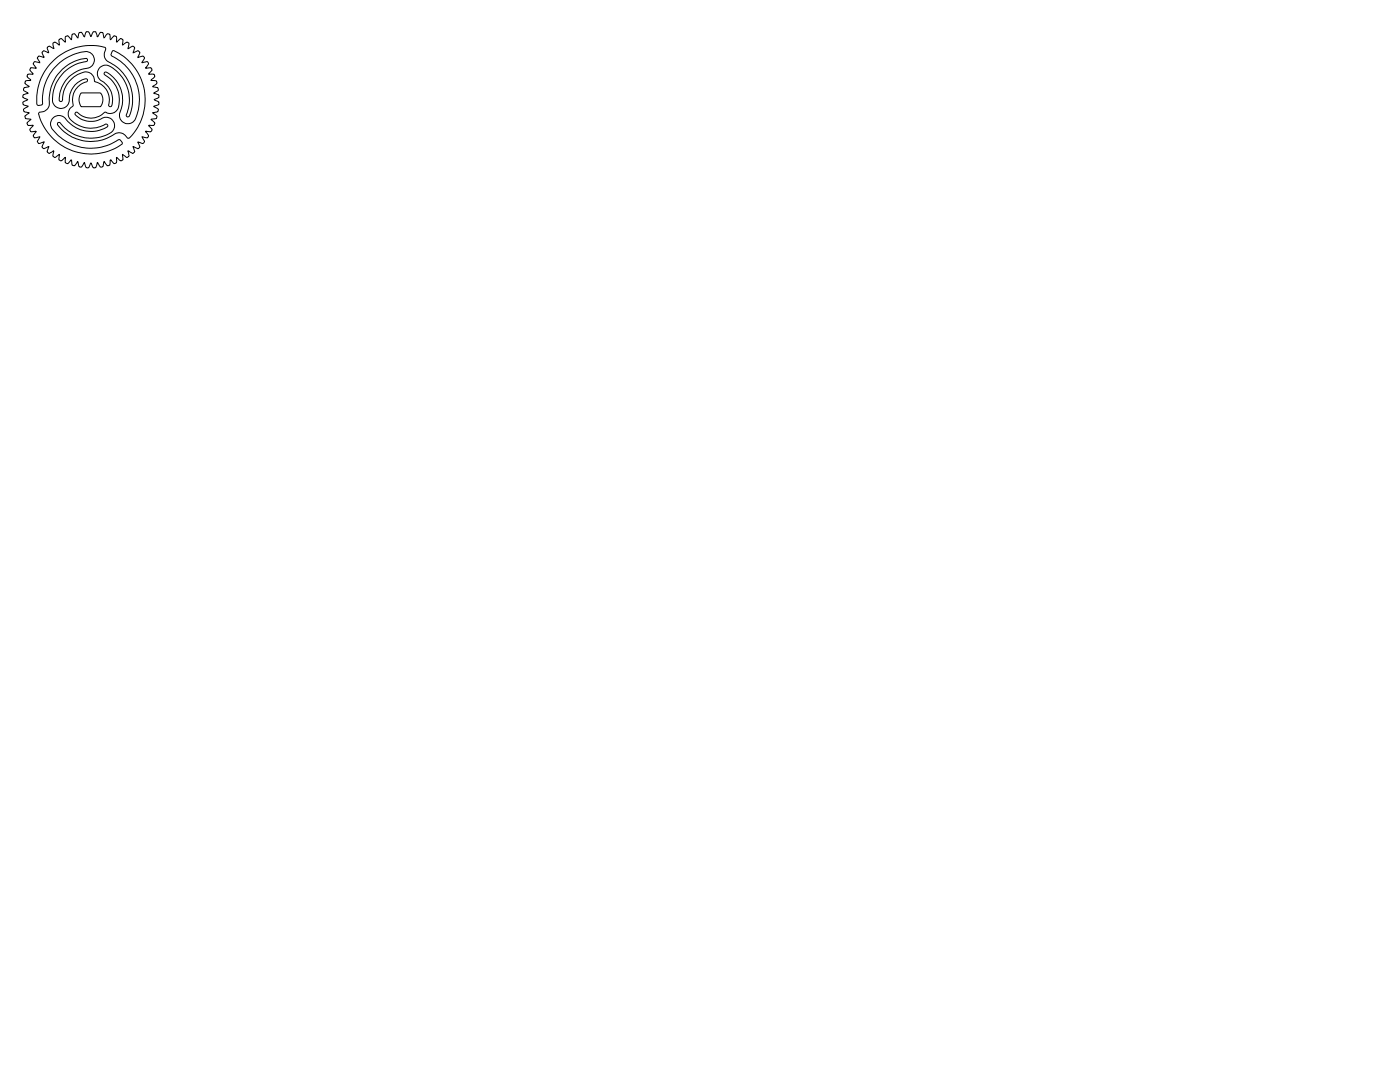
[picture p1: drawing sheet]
<svg xmlns="http://www.w3.org/2000/svg" width="279mm" height="216mm" viewBox="0 0 279 216" stroke-linecap="round" stroke-linejoin="round" font-family="sans-serif">
<!-- layer: Layer 1 -->
<path d="M8.5 10.3a.39 .39 0 0 1 .4-.2 .39 .39 0 0 1 .3 .2l.5 .3-.1-.5a.5 .5 0 0 1 0-.8 .5 .5 0 0 1 .8 .2l.4 .2-.2-.5a.49 .49 0 0 1 .2-.8 .49 .49 0 0 1 .7 .3l.4 .3-.1-.4a.53 .53 0 0 1 .2-.8 .59 .59 0 0 1 .8 .4l.3 .2-.1-.6a.49 .49 0 0 1 .4-.6 .49 .49 0 0 1 .6 .4l.3 .3v-.5a.46 .46 0 0 1 .3-.6 .46 .46 0 0 1 .6 .3l.4 .5 .1-.6a.48 .48 0 0 1 .4-.5 .48 .48 0 0 1 .5 .5l.2 .4h.1l.1-.4a.5 .5 0 0 1 .4-.7 .5 .5 0 0 1 .6 .6l.2 .4 .2-.5a.49 .49 0 0 1 .6-.5 .49 .49 0 0 1 .3 .7l.2 .4 .3-.5a.45 .45 0 0 1 .5-.4 .45 .45 0 0 1 .3 .5l.1 .6 .3-.4a.51 .51 0 0 1 .7-.4 .51 .51 0 0 1 .3 .7l.1 .4 .4-.5a.44 .44 0 0 1 .6-.1 .44 .44 0 0 1 .2 .5l-.1 .5 .1 .1 .5-.5a.47 .47 0 0 1 .7 0 .47 .47 0 0 1 0 .7l-.1 .3 .1 .1 .8-.6h.2a.42 .42 0 0 1 .2 .8l-.1 .5 .4-.3a.45 .45 0 0 1 .7-.1 .45 .45 0 0 1 0 .7l-.1 .5 .4-.1a.52 .52 0 0 1 .8-.1l.1 .2-.4 .9 .7-.1a.46 .46 0 0 1 .6 .2 .46 .46 0 0 1-.3 .6l-.2 .3 .1 .1 .6-.1a.43 .43 0 0 1 .6 .2 .43 .43 0 0 1-.2 .5l-.3 .5h.5a.47 .47 0 0 1 .7 .2 .47 .47 0 0 1-.3 .6l-.3 .4h.6a.48 .48 0 0 1 .6 .4 .48 .48 0 0 1-.5 .5l-.3 .3 .5 .1a.53 .53 0 0 1 .7 .3 .93 .93 0 0 1-.8 .8l.5 .2a.48 .48 0 0 1 .6 .5 .48 .48 0 0 1-.6 .5l-.3 .2 .5 .2a.48 .48 0 0 1 .5 .5 .48 .48 0 0 1-.5 .4l-.4 .2 .5 .2a.49 .49 0 0 1 .4 .6 .49 .49 0 0 1-.6 .4h-.4v.2l.3 .1a.51 .51 0 0 1 .6 .6 .51 .51 0 0 1-.7 .4l-.4 .1 .3 .3a.54 .54 0 0 1 .5 .6l-.1 .3-1 .1 .5 .5a.48 .48 0 0 1 .1 .6 .48 .48 0 0 1-.7 .1h-.4l.3 .5a.48 .48 0 0 1 .2 .7 .48 .48 0 0 1-.7 0h-.4l-.1 .1 .4 .4a.46 .46 0 0 1 .2 .6 .46 .46 0 0 1-.7 .1l-.5-.1 .1 .4a.52 .52 0 0 1 .2 .8 .36 .36 0 0 1-.3 .2 .36 .36 0 0 1-.4-.2l-.4-.2 .1 .4a.51 .51 0 0 1 .1 .8l-.4 .2-.8-.5 .1 .5a.49 .49 0 0 1 0 .8l-.2 .1-.9-.5h-.1l.2 .5a.49 .49 0 0 1-.2 .7 .49 .49 0 0 1-.7-.2l-.4-.3 .1 .4a.5 .5 0 0 1-.2 .8 .89 .89 0 0 1-1-.6l-.1 .1 .1 .5a.49 .49 0 0 1-.4 .6 .49 .49 0 0 1-.6-.4l-.3-.3v.4a.51 .51 0 0 1-.3 .7l-.3 .1-.6-.9-.1 .4a.5 .5 0 0 1-.4 .7 .39 .39 0 0 1-.5-.4l-.4-.5-.1 .6a.48 .48 0 0 1-.5 .5 .48 .48 0 0 1-.5-.6l-.2-.4-.2 .5a.49 .49 0 0 1-.6 .5 .49 .49 0 0 1-.3-.7l-.1-.3-.1-.1-.3 .6a.47 .47 0 0 1-.7 .3 .47 .47 0 0 1-.2-.7l-.1-.4-.2 .4a.54 .54 0 0 1-.7 .4h-.2l-.1-1.1-.3 .3a.53 .53 0 0 1-.8 .4 .53 .53 0 0 1-.1-.9l-.2-.3-.3 .4a.48 .48 0 0 1-.7 .2 .48 .48 0 0 1-.1-.8l.1-.4-.4 .3a.51 .51 0 0 1-.7 .2l-.3-.1 .3-1.1-.7 .3a.41 .41 0 0 1-.5 .1 .41 .41 0 0 1-.1-.6l.2-.6-.5 .2a.48 .48 0 0 1-.7 0 .48 .48 0 0 1 .1-.8l.1-.4-.4 .2a.44 .44 0 0 1-.7 0 .44 .44 0 0 1 .1-.7l.2-.5-.5 .1a.46 .46 0 0 1-.7-.1 .46 .46 0 0 1 .2-.6l.3-.5h-.4a.53 .53 0 0 1-.8-.1 .59 .59 0 0 1 .5-.8l.1-.3h-.5a.49 .49 0 0 1-.7-.3 .49 .49 0 0 1 .5-.6l.3-.3-.4-.1a.53 .53 0 0 1-.8-.3l-.1-.2 .9-.6-.5-.2a.48 .48 0 0 1-.6-.5 .48 .48 0 0 1 .6-.5l.3-.2-.5-.2a.48 .48 0 0 1-.5-.5 .48 .48 0 0 1 .6-.4l.3-.3-.5-.1a.46 .46 0 0 1-.4-.5 .46 .46 0 0 1 .5-.4l.5-.2-.5-.3a.45 .45 0 0 1-.4-.5 .45 .45 0 0 1 .6-.4l.5-.1-.4-.3a.49 .49 0 0 1-.4-.7 .49 .49 0 0 1 .8-.2l.4-.1-.3-.3a.5 .5 0 0 1-.4-.7 .5 .5 0 0 1 .7-.2h.4l-.4-.5a.48 .48 0 0 1-.1-.7 .48 .48 0 0 1 .7 0h.4l-.2-.4a.51 .51 0 0 1-.3-.7l.3-.2 .9 .2 .1-.1-.3-.4a.45 .45 0 0 1-.1-.7 .45 .45 0 0 1 .7 0l.5 .1-.4-.8zM10.4 12.4a10.4 10.4 0 0 1 10.7-2.8l-.3 .9a1.68 1.68 0 0 0 1.2 2 8.2 8.2 0 0 1 3.7 10.8 .32 .32 0 0 1-.4 0 .32 .32 0 0 1-.1-.4 7.6 7.6 0 0 0-3.9-9.9 1.74 1.74 0 0 0-1.9 1.4 1.74 1.74 0 0 0 1.3 2 4.1 4.1 0 0 1 1.5 4.9 .32 .32 0 0 1-.4-.1 .32 .32 0 0 1-.1-.3 3.8 3.8 0 0 0-2.8-4.7 1.86 1.86 0 0 0-1.1-1.7 1.86 1.86 0 0 0-2 .2 5.8 5.8 0 0 0-3.4 5.4 .33 .33 0 0 1-.3 .2 .33 .33 0 0 1-.3-.4 6.5 6.5 0 0 1 5.9-6.4 1.69 1.69 0 0 0 1-2.1 1.69 1.69 0 0 0-2.1-1 9.8 9.8 0 0 0-8.2 10.4l-.7 .2-.3-.1a10.3 10.3 0 0 1 3-8.5zM12.5 13.8a7.2 7.2 0 0 1 4.9-2.1 .32 .32 0 0 1 .1 .4 .32 .32 0 0 1-.3 .2 7.6 7.6 0 0 0-6.6 8.3 1.69 1.69 0 0 0 2 1 1.69 1.69 0 0 0 1.2-1.9 4 4 0 0 1 3.5-3.9 .34 .34 0 0 1 .2 .3 .34 .34 0 0 1-.3 .3 3.8 3.8 0 0 0-2.6 4.7 1.85 1.85 0 0 0-1 1.8 1.85 1.85 0 0 0 1.2 1.6 5.8 5.8 0 0 0 6.4 .2 .32 .32 0 0 1 .3 .3 .32 .32 0 0 1-.2 .3 6.4 6.4 0 0 1-8.5-1.9 1.69 1.69 0 0 0-2.3 .2 1.69 1.69 0 0 0 .1 2.4 9.8 9.8 0 0 0 13.2 1.9l.5 .4 .1 .3a10.5 10.5 0 0 1-14.4-1.6 9.1 9.1 0 0 1-2.3-4.4l.3-.2a1.92 1.92 0 0 0 1.7-1.1l.1-.2a8.8 8.8 0 0 1 2.7-7.3zM16.2 18.5h3.9a2.28 2.28 0 0 1 0 2.8h-3.9a2.44 2.44 0 0 1 0-2.8zM22.5 10.1a10.6 10.6 0 0 1 3.2 17.5h-.2l-.6-.7a1.81 1.81 0 0 0-2.3 0 8.2 8.2 0 0 1-11.1-2.2 .32 .32 0 0 1 .2-.3 .32 .32 0 0 1 .3 .1 7.5 7.5 0 0 0 10.5 1.6 1.74 1.74 0 0 0-.3-2.3 1.74 1.74 0 0 0-2.3 .1 4.2 4.2 0 0 1-4.9-1.1 .33 .33 0 0 1 .1-.4 .33 .33 0 0 1 .4 .1 3.9 3.9 0 0 0 5.5-.1 1.83 1.83 0 0 0 2-.1 1.83 1.83 0 0 0 .8-1.8 6 6 0 0 0-3-5.7 .33 .33 0 0 1 .1-.4 .33 .33 0 0 1 .4 0 6.4 6.4 0 0 1 2.5 8.3 1.69 1.69 0 0 0 1.4 2 1.69 1.69 0 0 0 2-1.3 9.8 9.8 0 0 0-5-12.4z" fill="none" stroke="#000" stroke-width=".2"/>
</svg>
